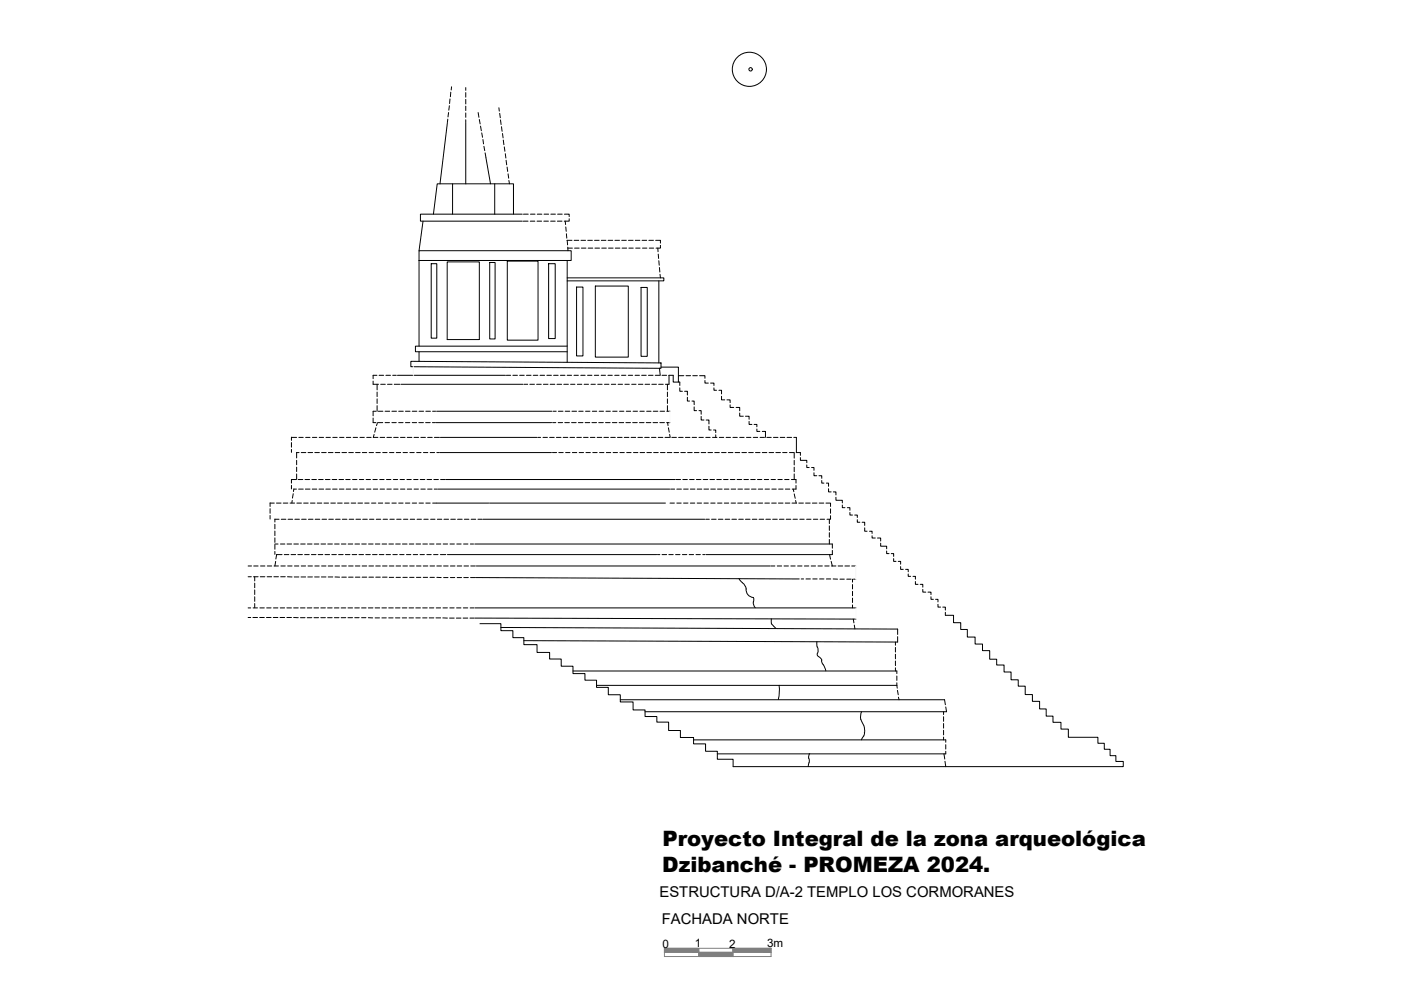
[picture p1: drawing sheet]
<svg xmlns="http://www.w3.org/2000/svg" width="297mm" height="210mm" viewBox="0 0 297 210" stroke-linecap="round" stroke-linejoin="round" font-family="sans-serif">
<defs><g id="words">
<g font-size="4.5">
<text x="140.4" y="179.4">Proyecto Integral de la zona arqueológica</text>
<text x="140.4" y="184.8">Dzibanché - PROMEZA 2024.</text>
</g>
<g font-size="3.2">
<text x="139.8" y="190.2">ESTRUCTURA D/A-2 TEMPLO LOS CORMORANES</text>
<text x="140.3" y="195.9">FACHADA NORTE</text>
</g>
<g font-size="2.5">
<text x="140.5" y="200.9">0</text>
<text x="147.3" y="200.8">1</text>
<text x="154.6" y="200.9">2</text>
<text x="162.6" y="200.9">3m</text>
</g>
</g></defs>
<!-- layer: CO -->
<g fill="none" stroke="#000" stroke-width=".21">
<path d="M95.6 19.5l-.1 1M95.7 18.4v.7M98.7 18.6v.6M98.7 19.6v1M94.9 25.3v.6M95.1 23.9l-.1 .9M95.3 22.4l-.1 1M95.4 21l-.1 1M98.7 21.1v.9M98.7 22.5v.9M98.7 23.9v1M98.7 25.4v.5"/>
<path d="M101.4 23.9l.1 1M101.6 25.3l.2 1M101.9 26.7l.2 1M102.1 28.2l.2 .9M102.4 29.6l.1 .9M102.6 31l.2 .9M102.9 32.4l.1 1M105.8 22.8l.1 .8M105.9 24l.2 1M106.1 25.4l.1 1M106.3 26.9l.2 .9M106.5 28.3l.2 .9"/>
<path d="M106.7 29.7l.1 1M106.9 31.1l.1 1M107.1 32.6l.2 .9M107.3 34l.1 1M107.5 35.4l.1 1M107.7 36.9l.2 .9M107.9 38.3l.1 .7M110.9 46.9h1.1M111 45.4h1M112.4 46.9h1M112.5 45.4h.9M113.9 46.9h.9"/>
<path d="M113.9 45.4h1M115.3 46.9h1M115.3 45.4h1M116.7 46.9h1M116.8 45.4h1M118.2 46.9h1M118.2 45.4h1M119.7 45.4h1v.5M119.8 46.9l.1 .7M120 48.1v1M120.1 49.6l.1 .9M120.2 51h1.1"/>
<path d="M120.3 51v.9M120.4 52.4v.8M120.4 52.6h1M120.7 46.4v.5h-1.1M121.7 51h1M121.8 52.6h1M123.2 51h.9M123.3 52.6h.9M124.6 51h1M124.7 52.6h1M126.1 51h.9M126.1 52.6h1"/>
<path d="M127.5 51h1M127.6 52.6h1M128.9 51h1M129 52.6h1M130.4 51h.9M130.5 52.6h.9M131.8 51h1M131.9 52.6h1M133.3 51h.9M133.3 52.6h1M134.7 51h1M134.8 52.6h.9"/>
<path d="M136.1 51h1M136.2 52.6h.9M137.6 51h.9M137.7 52.6h.9M139 51h1v.5M139.5 52.6v.8M139.6 53.9v.9M139.7 55.3l.1 .9M139.8 56.7l.1 1M139.9 58.2l.1 .7M140 52v.6h-.9M79.9 79.6h-.8v.7"/>
<path d="M80.4 79.6h1M81.8 79.6h1M83.3 79.6h.7M107.3 79.6h1M108.7 79.6h1M110.2 79.6h1M111.6 79.6h1M113.1 79.6h.9M114.5 79.6h1M115.9 79.6h1M117.4 79.6h.9M118.8 79.6h1"/>
<path d="M120.3 79.6h.9M121.7 79.6h.9M123.1 79.6h1M124.6 79.6h.9M126 79.6h.9M127.5 79.6h.9M128.9 79.6h.9M130.3 79.6h1M131.8 79.6h.9M133.2 79.6h.9M134.6 79.6h1M136 79.6h1"/>
<path d="M137.5 79.6h1M138.9 79.6h1M140.4 79.6h.9M141.8 79.6h.9M143.8 79.7h1.2M145.4 79.7h1M146.9 79.7h1M148.3 79.7h1.2v.5M61.8 92.7h1.1M61.8 92.7v.7M61.8 93.8v1M61.8 95.3v.6"/>
<path d="M62.9 97.6v.9M62.9 99v1M63.4 92.7h.9M63.4 96h-.5v1.1M63.9 96h.9M64.8 92.7h.9M65.3 96h1M66.2 92.7h1M66.7 96h1M67.7 92.7h.9M68.2 96h1M69.1 92.7h.9"/>
<path d="M69.6 96h1M70.6 92.7h.9M71.1 96h.9M72 92.7h.9M72.5 96h1M73.4 92.7h1M73.9 96h1M74.9 92.7h.9M75.4 96h1M76.3 92.7h.9M76.8 96h1M77.8 92.7h.9"/>
<path d="M78.3 96h.9M79.1 80.8v.7h1.1M79.1 88.6v1h.6M79.3 92.1l-.2 .6h1M79.7 96h.9M79.7 90.7l-.3 .9M79.7 87.2h-.6v1M80 81.5v1.2M80 83.1v1M80 84.6v.9M80 86v1.2M80 89.6l-.2 .6"/>
<path d="M80.2 87.2h1M80.2 89.6h.9M80.6 92.7h1M80.7 81.5h1M81.1 96h1M81.6 87.2h1M81.6 89.6h1M82 92.7h1M82.2 81.5h.9M82.6 96h.9M83.1 87.2h1M83.1 89.6h.9"/>
<path d="M83.5 92.7h.9M83.6 81.5h1.1M84 96h.9M84.5 87.2h1M84.5 89.6h1M84.9 92.7h1M85.5 96h.9M86 87.2h.9M86 89.6h.9M86.3 92.7h1M86.9 96h.9M87.4 87.2h1"/>
<path d="M87.4 89.6h.9M87.8 92.7h1M88.3 96h1M88.8 89.6h1M88.8 87.2h1M89.2 92.7h1M89.8 96h.9M90.2 89.6h1M90.3 87.2h1M90.7 92.7h.9M91.2 96h.9M91.7 89.6h.6"/>
<path d="M91.7 87.2h.7M92.1 92.7h1.1M92.6 96h.5M111.1 81.5h.8M112.3 81.5h1M113.8 81.5h1M114.1 92.7h.5M115.1 92.7h1M115.2 81.5h1M116.5 92.7h1M116.7 81.5h.9M117.1 96h.9"/>
<path d="M117.2 89.6h.6M117.2 87.2h.7M118 92.7h.9M118.1 81.5h1M118.3 89.6h1M118.4 87.2h1M118.5 96h.9M119.4 92.7h1M119.5 81.5h1M119.7 89.6h1M119.8 87.2h1M119.9 96h.9"/>
<path d="M120.8 92.7h1M121 81.5h.9M121.2 89.6h1M121.3 87.2h.9M121.4 96h.9M122.3 92.7h1M122.4 81.5h.9M122.6 89.6h1M122.7 87.2h.9M122.8 96h.9M123.7 92.7h1M123.9 81.5h.9"/>
<path d="M124.1 89.6h.9M124.1 87.2h1M124.2 96h1M125.2 92.7h.9M125.3 81.5h.9M125.5 89.6h1M125.6 87.2h.9M125.7 96h.9M126.6 92.7h1M126.7 81.5h1M126.9 89.6h1M127 87.2h1"/>
<path d="M127.1 96h.9M128 92.7h1M128.2 81.5h.9M128.4 89.6h1M128.5 87.2h.9M128.6 96h.9M129.5 92.7h1M129.6 81.5h.9M129.8 89.6h1M129.9 87.2h.9M130 96h.9M130.9 92.7h1"/>
<path d="M131 81.5h1M131.3 89.6h.9M131.3 87.2h1M131.4 96h1M132.4 92.7h.9M132.5 81.5h.9M132.7 89.6h1M132.8 87.2h.9M132.9 96h.9M133.8 92.7h1M133.9 81.5h1M134.1 89.6h1"/>
<path d="M134.2 87.2h1M134.3 96h.9M135.2 92.7h1M135.4 81.5h.9M135.6 89.6h1M135.7 87.2h.9M135.7 96h1M136.7 92.7h1M136.8 81.5h.9M137 89.6h1M137.1 87.2h.9M137.1 96h1"/>
<path d="M138.1 92.7h1M138.2 81.5h1M138.5 89.6h.9M138.5 87.2h1M138.6 96h1M139.6 92.7h.9M139.6 81.5h1M139.9 89.6h1M139.9 87.2h1M140 96h1M141 92.7h1M141.1 81.5h.7"/>
<path d="M141.3 89.6h.8M141.4 87.2h.7M141.5 96h.9M141.5 81.5v1.2M141.5 83.1v1M141.5 84.6v.9M141.5 86v1.2M141.5 89.6l.1 .6M141.7 90.7l.2 .9M142 92.1l.1 .6M142.4 92.7h1M142.9 96h1"/>
<path d="M143.9 92.7h1M144.1 82.2v.8h.6M144.1 81v.7M144.3 96h1M145.1 83h.6v.8M145.3 92.7h1M145.7 84.2v.8h.5M145.8 96h1M146.7 85h.5v.8M146.8 92.7h.9M147.2 86.3v.8h.5M147.2 96h1"/>
<path d="M148.2 87.1h.5v.7M148.2 92.7h.9M148.7 88.3v.8h.6M148.7 96h.9M149.5 80.7v.5h.7M149.6 92.7h1M149.7 89.1h.6v.8M150.1 96h1M150.3 90.4v.8h.5M150.7 81.2h.7v.5M151.1 92.7h.9M151.3 91.2h.5v.5"/>
<path d="M151.4 82.2v.5h.5M151.5 96h1M151.8 92.2v.5M152.4 82.7h.6v.8M152.5 92.7h.9M153 84v.8h.7M153 96h1M154 92.7h.9M154.1 84.8h.7v.6M154.4 96h1M154.8 85.8v.6h.8M155.4 92.7h.9"/>
<path d="M155.9 96h.9M156.1 86.4h.7v.7M156.8 87.6v.7h.8M156.8 92.7h1M157.3 96h1M158.1 88.3h.7v.6M158.3 92.7h.9M158.7 96h1M158.8 89.4v.6h.6M159.7 92.7h.9M159.9 90h.6v.5M160.2 96h.9"/>
<path d="M160.5 91v.5h.6M161.1 92.7h1M161.6 91.5h.7v1.2M161.6 96h1M162.6 92.7h.9M163.1 96h.9M164 92.7h1M164.5 96h1M165.4 92.7h1M165.9 96h1M166.9 92.7h.9M167.4 96h.9"/>
<path d="M168.3 92.7h.6M168.4 96v1.1M168.4 97.6v1M168.4 99v1M168.8 96h.9v.5M169.7 97v.6h1.4v.5M171.1 98.6v.5h.5M172.1 99.1h.5v.6M57.3 107.9v.9M57.3 109.3v.8M58.2 106.7h-.9v.7M58.3 110.1h.9"/>
<path d="M58.3 115.3h.7M58.3 110.1v.6M58.3 111.2v.9M58.3 112.6v1M58.3 114v1M58.3 115.5v.9M58.3 116.9v.6M58.4 119l-.1 1M58.6 106.7h1M59.5 115.3h.9M59.6 110.1h1M59.8 117.6h-1.1l-.2 .9"/>
<path d="M60.1 106.7h.9M60.3 117.6h.9M60.9 115.3h.9M61.1 110.1h.9M61.5 106.7h1M61.7 117.6h1M61.8 102.9v.8M62 106.1l-.1 .5M62.2 104.7l-.2 .9M62.3 115.3h1M62.5 110.1h1M62.8 101.7h-1v.7"/>
<path d="M62.9 103.7h-.6l-.1 .5M62.9 100.5v1.2M62.9 106.7h1M63.1 117.6h1M63.2 101.7h1M63.3 103.7h1M63.7 115.3h1M64 110.1h.9M64.4 106.7h.9M64.6 117.6h1M64.7 101.7h.9M64.8 103.7h.9"/>
<path d="M65.2 115.3h1M65.4 110.1h1M65.8 106.7h1M66 117.6h1M66.1 101.7h1M66.2 103.7h1M66.6 115.3h1M66.8 110.1h1M67.3 106.7h.9M67.5 117.6h.9M67.5 101.7h1M67.6 103.7h1"/>
<path d="M68.1 115.3h.9M68.3 110.1h.9M68.7 106.7h1M68.9 117.6h1M69 101.7h1M69.1 103.7h.9M69.5 115.3h1M69.7 110.1h1M70.1 106.7h1M70.3 117.6h1M70.4 101.7h1M70.5 103.7h1"/>
<path d="M70.9 115.3h1M71.1 110.1h1M71.6 106.7h.9M71.8 117.6h1M71.9 101.7h.9M72 103.7h.9M72.4 115.3h.9M72.6 110.1h1M73 106.7h1M73.2 117.6h1M73.3 101.7h.9M73.4 103.7h1"/>
<path d="M73.8 115.3h1M74 110.1h1M74.5 106.7h.9M74.7 117.6h.9M74.7 101.7h1M74.8 103.7h1M75.3 115.3h.9M75.5 110.1h.9M75.9 106.7h1M76.1 117.6h1M76.2 101.7h.9M76.3 103.7h.9"/>
<path d="M76.7 115.3h1M76.9 110.1h1M77.3 106.7h1M77.5 117.6h1M77.6 101.7h1M77.7 103.7h.9M78.1 115.3h1M78.3 110.1h1M78.8 106.7h.9M79 117.6h1M79.1 101.7h.9M79.1 103.7h1"/>
<path d="M79.6 115.3h.9M79.8 110.1h.9M80.2 106.7h.9M80.4 117.6h1M80.5 101.7h.9M80.6 103.7h.9M81 115.3h1M81.2 110.1h1M81.6 106.7h1M81.9 117.6h.9M81.9 101.7h1M82 103.7h1"/>
<path d="M82.5 115.3h.9M82.7 110.1h.9M83.1 106.7h.9M83.3 117.6h.9M83.4 101.7h.9M83.5 103.7h.9M83.9 115.3h1M84.1 110.1h.9M84.5 106.7h1M84.7 117.6h1M84.8 101.7h1M84.9 103.7h.9"/>
<path d="M85.3 115.3h1M85.5 110.1h1M86 106.7h.9M86.2 117.6h.9M86.3 101.7h.9M86.3 103.7h1M86.8 115.3h.9M87 110.1h.9M87.4 106.7h.9M87.6 117.6h.9M87.7 101.7h.9M87.8 103.7h.9"/>
<path d="M88.2 115.3h1M88.4 110.1h1M88.8 106.7h1M89.1 117.6h.9M89.1 101.7h1M89.2 103.7h1M89.6 115.3h1M89.9 110.1h.9M90.3 106.7h.9M90.5 117.6h.9M90.5 101.7h1M90.7 103.7h.9"/>
<path d="M91.1 115.3h.9M91.3 110.1h.9M91.7 106.7h.9M91.9 117.6h1M92 101.7h.9M92.1 103.7h.5M92.5 115.3h1M92.7 110.1h1M93.4 117.6h1.1M93.4 101.7h1M94 115.3h.9M94.1 110.1h1"/>
<path d="M95.4 115.3h.9M95.6 110.1h.9M96.8 115.3h1M97 110.1h1M98.3 115.3h.9M98.5 110.1h.9M99.7 115.3h.7M99.9 110.1h1M101.3 110.1h.9M139.4 117.6h.5M140.4 117.6h.9M141.8 117.6h.9"/>
<path d="M142.1 106.7h.9M142.2 103.7h.8M143.2 117.6h1M143.3 101.7h1M143.5 103.7h1M143.5 106.7h.9M144.7 117.6h.9M144.8 101.7h.9M144.9 103.7h1M144.9 106.7h1M146.1 117.6h1M146.2 101.7h1"/>
<path d="M146.4 103.7h.9M146.4 106.7h.9M147.6 117.6h.9M147.6 101.7h1M147.8 103.7h1M147.8 106.7h.9M149 117.6h.5M149.1 101.7h1M149.3 103.7h.9M149.3 106.7h.9M149.6 110.1h.8M150.5 101.7h1"/>
<path d="M150.7 103.7h1M150.7 106.7h.9M150.9 110.1h.9M152 101.7h.9M152.1 103.7h1M152.1 106.7h1M152.3 110.1h1M153.4 101.7h1M153.6 103.7h.9M153.6 106.7h.9M153.7 110.1h1M154.8 101.7h1"/>
<path d="M155 103.7h1M155 106.7h.9M155.2 110.1h1M156.3 101.7h1M156.4 106.7h1M156.4 103.7h1M156.6 110.1h1M157.7 101.7h1M157.8 106.7h1M157.9 103.7h1M158.1 110.1h.9M159.2 101.7h.9"/>
<path d="M159.3 106.7h1M159.3 103.7h1M159.5 110.1h1M160.6 101.7h.9M160.7 106.7h1M160.8 103.7h.9M160.9 110.1h1M162 101.7h1M162.2 106.7h.9M162.2 103.7h.9M162.4 110.1h1M163.5 101.7h.9"/>
<path d="M163.6 106.7h1M163.6 103.7h1M163.8 110.1h1M164.9 101.7h.9M165 106.7h1M165.1 103.7h.9M165.3 110.1h.9M166.4 101.7h.9M166.5 106.7h1M166.5 103.7h1M166.7 110.1h1M167.8 101.7h1v.7"/>
<path d="M167.9 106.7h1M168.1 110.1h1M168.2 103.7l.1 .6M168.4 100.5v1.2M168.4 104.7l.2 .9M168.7 106.1l.1 .6M168.8 102.9v.8h-.8M169.4 106.7h.9M169.6 110.1h.9M170.8 106.7h1M171 110.1h.9M172.2 106.7h1"/>
<path d="M172.5 110.1h.9M172.6 100.2v.7h.6M173.6 100.9h.6v.5M173.7 106.7h1M173.9 110.1h.9M174.2 101.9v.5h.5M175.1 106.7h1v.7M175.2 102.4h.5v.7M175.7 103.6v.7h.5M175.8 110.1v.9M175.8 111.5v1M175.8 112.9v1"/>
<path d="M175.8 114.4v.9M175.9 117.6l.2 1M176.1 109.3v.8h-.8M176.1 107.9v.9M176.2 119l.3 1M176.5 115.3v.9M176.5 116.7v.9M176.7 104.3h.5v.6M177.2 105.4v.7h1.4v.5M178.6 107.1v.5h.5M179.6 107.6h.6v.6M180.2 108.7v.5h.5"/>
<path d="M181.2 109.2h.6v.5M181.8 110.2v.5h.5M182.8 110.7h.5v.7M183.3 111.9v.7h.5M184.3 112.6h.6v.5M184.9 113.6v.5h.7M186 114.1h.7v.6M186.7 115.2v.6h1.3v.6M188 116.8v.6h.5M189 117.4h.5v.6M189.5 118.4v.6h.5M190.4 119h.6v.6"/>
<path d="M52.6 120h.7M52.6 122.3h.7M52.6 128.9h.6M52.6 130.9h.6M53.6 130.9h1M53.7 128.9h.9M53.7 122.3h1M53.8 120h.9M54 122.3v.9M54 123.6v1M54 125.1v1M54 126.5v1"/>
<path d="M54 128v.8M55.1 130.9h.9M55.1 128.9h.9M55.2 122.3h1M55.2 120h1M56.5 130.9h1M56.5 128.9h1M56.6 122.3h1M56.7 120h.9M57.9 130.9h1M58 128.9h.9M58.1 122.3h.9"/>
<path d="M58.1 120h.9M59.4 130.9h1M59.4 128.9h1M59.5 122.3h1M59.5 120h1M60.8 128.9h1M60.8 130.9h1M60.9 122.3h1M61 120h.9M62.3 128.9h.9M62.3 130.9l.9 .1M62.4 122.3h1"/>
<path d="M62.4 120h1M63.7 128.9h1M63.7 131h1M63.8 122.3h1M63.9 120h.9M65.1 128.9h1M65.1 131h1M65.3 122.3h.9M65.3 120h.9M66.6 128.9h.9M66.6 131h.9M66.7 122.3h1"/>
<path d="M66.7 120h1M68 128.9h1M68 131h1M68.1 122.3h1M68.2 120h.9M69.5 128.9h.9M69.5 131h.9M69.6 120h1M69.6 122.3h1M70.9 128.9h1M70.9 131h1M71 120h1"/>
<path d="M71 122.3l1 .1M72.3 128.9h1M72.3 131h1M72.5 120h.9M72.5 122.4h.9M73.8 128.9h.9M73.8 131h.9M73.9 120h1M73.9 122.4h1M75.2 128.9h1M75.2 131h.9M75.3 120h1"/>
<path d="M75.3 122.4h1M76.7 128.9h.9M76.7 131h.9M76.8 120h1M76.8 122.4h1M78.1 128.9h1M78.1 131h.9M78.2 120h1M78.2 122.4h1M79.5 128.9h1M79.5 131h1M79.7 120h.9"/>
<path d="M79.7 122.4h.9M81 128.9h.9M81 131h.9M81.1 120h1M81.1 122.4h1M82.4 128.9h1M82.4 131h.9M82.5 120h1M82.5 122.4h1M83.8 128.9h1M83.8 131h1M84 120h.9"/>
<path d="M84 122.4h.9M85.3 128.9h1M85.3 131h.9M85.4 120h1M85.4 122.4h.9M86.7 128.9h1M86.7 131h1M86.9 120h.9M86.9 122.4h.9M88.2 128.9h.9M88.2 131h.9M88.3 120h1"/>
<path d="M88.3 122.4h.9M89.6 128.9h1M89.6 131h.9M89.7 120h1M89.7 122.4h1M91 131h1M91 128.9h1M91.2 120h.9M91.2 122.4h.9M92.4 131h1M92.5 128.9h.9M92.6 120h1"/>
<path d="M92.6 122.4l.9 .1M93.9 131h1M93.9 128.9h1M94.1 120h.9M94.1 122.5h.9M95.3 131h1M95.4 128.9h.9M95.5 120h1M95.5 122.5h.9M96.8 131h.9M96.8 128.9h.9M96.9 120h1"/>
<path d="M96.9 122.5h1M98.2 131h1M98.2 128.9h1M98.3 122.5h1M98.4 120h.9M99.6 131h.9M99.7 128.9h.8M99.8 122.5h1M99.8 120h1M163.4 120h.9M164.8 120h.9M166.2 120h1"/>
<path d="M167.7 120h.9M169.1 120h.9M169.9 122.8h.5M170.5 120h1M170.9 122.8h.9M172 120h.9M172.3 122.8h1M173.4 120h1M173.8 122.8h.9M174.9 120h.9M175.2 122.8h.9M176.3 120h.9"/>
<path d="M176.6 122.8h1M177.7 120h1M178.1 122.8h.9M179.1 120h1M179.5 122.8h1M180.6 120h.8M180.7 122.8v.6M180.7 123.9v1M180.7 125.4v.9M180.7 126.8v.9M180.7 128.3v.6M180.9 131.3l.1 .8"/>
<path d="M181 122.8h.4M181.1 132.5l.2 .8M189.9 136.1v.7M189.9 137.3v.9M189.9 138.7v1M190.3 133.4v1.1M190.3 135v1.1M191 120.1v.6h.5M192 120.7h.6v.5M192.6 121.7v.5h.5M193.6 122.2h.5v.6M194.1 123.3v.6h.5"/>
<path d="M195.1 123.9h.6v.6M195.7 125v.5h.6M196.8 125.5h.6v.6M197.4 126.5v.6h.5M198.4 127.1h.5v.5M198.9 128.1v.6h.5M199.9 128.7h.5v.7M200.4 129.8v.7M189.9 140.2v.9M189.9 141.6v.7M190.1 142.3v.5M190.1 143.3v1"/>
<path d="M190.1 144.8l.1 1.1M190.3 146.4l.1 .9M190.5 147.8l.1 .6M200.1 150.9v.6M200.1 152v.9M200.1 153.4v1M200.1 154.8v1M200.1 156.3v.6M200.1 159.8l.2 1.1M200.3 148.4l.1 1M200.5 149.9l.2 1M200.5 156.9v.5"/>
<path d="M200.5 157.9v.9M200.5 159.3v.5M200.3 161.4l.2 1.1"/>
</g>
<!-- layer: 0 -->
<g fill="none" stroke="#000" stroke-width=".21">
<path d="M94.9 26l-1.6 13M96 39v6.4M98.7 26v13M103 33.4l1 5.6M104.9 39v6.4M88.8 55.2h32.3v-2h-32.3v20.2M89.7 46.9l-.9 6.3M91.4 55.9h1.2v15.8h-1.2zM91.9 45.4l.8-6.4h16.2v6.4M94.8 55.5h6.8v16.5h-6.8zM103.8 55.7h1.2v16.2h-1.2zM107.6 55.4h6.5v16.7h-6.5z"/>
<path d="M110.7 45.4h-21.6v1.5h21.6M116.3 55.9h1.4v15.9h-1.4zM120.3 58.9h20.4v.6h-20.4M120.3 55.2v21.6M139.7 59.5v17.4M84.3 79.6h22.9M87.1 76.6l53.1 .3v1.2l-53.1-.3zM88.8 74.6v2M120.3 73.4h-32.2v1.2h32.2M122.2 60.9h1.4v14.6h-1.4zM126.2 60.6h7v15.1h-7zM135.9 60.9h1.3v14.7h-1.3z"/>
<path d="M139.8 78l.2 1.6M140.2 77.8h3.6v3.2h-1.1v-1.4M141.8 79.6v1.9M85 81.5h25.9M92.4 89.6h24.6M92.6 87.2h24.4M93.2 96h23.7M93.4 92.7h20.5M143.8 81h.3M168.9 92.7v3.3M92.6 106.7h11M92.8 103.7h49.2"/>
<path d="M94.5 101.7h48.7M94.9 117.6h44.3M100.7 115.3h75.8M102.4 110.1h47M103.8 106.7h37.3M149.7 117.6h26.8M100.7 131l80.8 .3M100.7 128.9h80.8M100.9 122.5l68.5 .3M101 120h62.3M106.2 133l84.1 .4M111.1 135.8l79.2 .3"/>
<path d="M156.7 122.7l.1 .2a3.3 3.3 0 0 1 1.5 2.6l.5 .8 .9 .4M159.7 126.7l.1 .5-.1 .8 .4 .9M163.5 131.2l.1 1.1M163.6 132.3l.9 .9M173.2 136l.1 1.2a2.16 2.16 0 0 1 0 1.7l.3 .3M173.6 139.2l.7 .8M174.2 140v.4l.3 .5M200.4 130.5h1.8v1.5h1.5v1.5h1.4v1.6h1.6v1.5h1.6v1.4h1.5v1.8h1.5v1.2h1.6v1.5h1.5v1.6h1.5v1.4h1.5v1.8h1.5v1.4h1.5v1.6h1.4v1.5h1.5v1.3h1.6v1.5h1.6v1.7h6.3v1.3h1.3v1.3h1.3v1.3h1.2v1.2h1.6v1.1h-82.8v-1.5h-3.3v-1.7h-2.5v-1.6h-2.5v-1.3h-2.8v-1.5h-2.5v-1.8h-2.5v-1.2h-2.5v-1.4h-2.6v-1.7h-2.7v-1.5h-2.5v-1.6h-2.5v-1.5h-2.5v-1.4h-2.5v-1.5h-2.5v-1.6h-2.5v-1.4h-2.6v-1.6h-2.8v-1.5h-2.4v-1.5h-2.5v-1.5h-4.4M121.5 142.3h68.6M126.5 145.3h63.6M131.5 148.4h68.8M136.8 150.9h63.9"/>
<path d="M147.1 156.9h53.4M152.1 159.8h48.4M165.2 145.3v1.5l-.2 1.5M171.7 159.8l-.3 .7 .1 1.2M174.5 140.9l.6 1.3M182.7 150.9a2.79 2.79 0 0 0 .4 2.9l.2 1.1-.2 1.2M183.1 156.1l-.5 .8M171.5 161.7l-.1 .8"/>
</g>
<path d="M87.7 77.8v1.8M142.1 87.2v2.4M181.4 120v2.8M181.5 128.9v2.4" fill="none" stroke="#f8f8f8" stroke-width=".25"/>
<!-- layer: contorno -->
<g fill="none" stroke="#000" stroke-width=".21">
<circle cx="158.9" cy="14.7" r="3.6"/>
<circle cx="159.1" cy="14.7" r=".36"/>
</g>
<!-- layer: linea fina -->
<g fill="#7f7f7f" stroke="#7f7f7f" stroke-width=".21">
<path d="M155.4 201.1l8.1 .8v-.8zM155.4 201.1l8.1 .8h-8.1z"/>
<path d="M140.9 201.1l7.3 .8v-.8zM140.9 201.1l7.3 .8h-7.3z"/>
<path d="M148.2 201.9l7.2 .9v-.9zM148.2 201.9l7.2 .9h-7.2z"/>
</g>
<path d="M140.9 201.1h22.6v1.7h-22.6zM140.9 201.9h22.6M148.2 201.1v1.7M155.4 201.1v1.7" fill="none" stroke="#7f7f7f" stroke-width=".21"/>
<use href="#words"/>
</svg>
